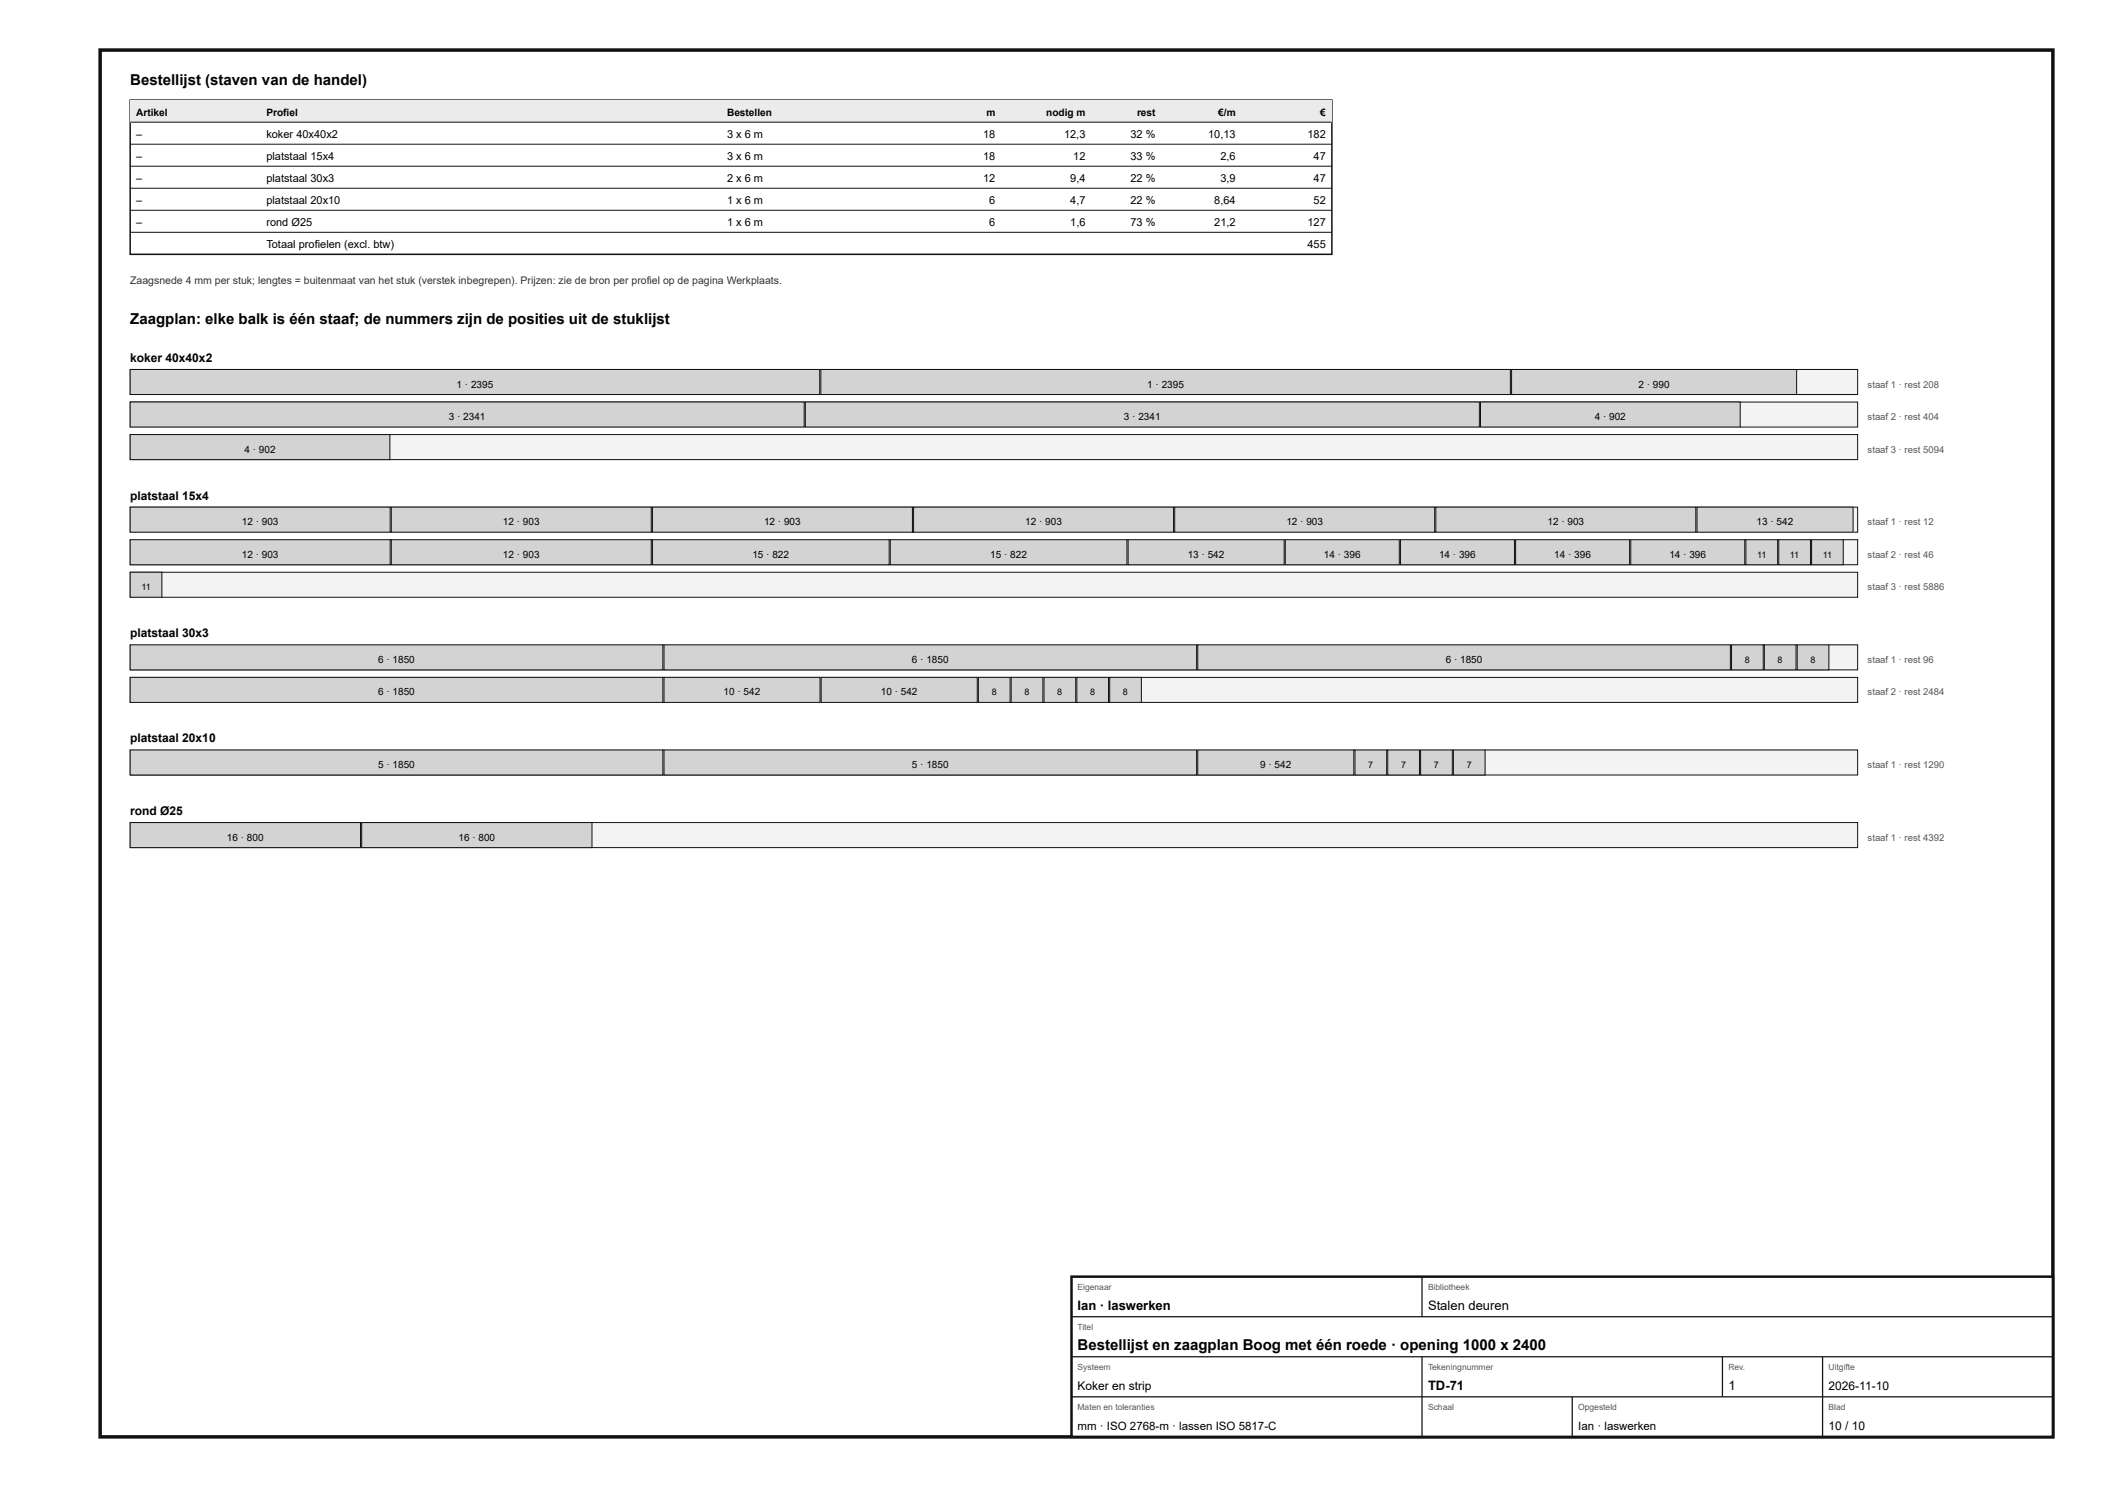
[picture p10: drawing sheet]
<svg xmlns="http://www.w3.org/2000/svg" width="420mm" height="297mm" viewBox="0 0 420 297" stroke-linecap="round" stroke-linejoin="round" font-family="sans-serif">
<defs><g id="words">
<g font-size="3">
<text x="26" y="17">Bestellijst (staven van de handel)</text>
<text x="26" y="64.8">Zaagplan: elke balk is één staaf; de nummers zijn de posities uit de stuklijst</text>
<text x="215.2" y="269.6">Bestellijst en zaagplan Boog met één roede · opening 1000 x 2400</text>
</g>
<g font-size="2.6">
<text x="215.2" y="261.6">Ian · laswerken</text>
<text x="285.2" y="261.6">Stalen deuren</text>
<text x="285.2" y="277.6">TD-71</text>
<text x="345.2" y="277.6">1</text>
</g>
<g font-size="2.4">
<text x="26" y="72.3">koker 40x40x2</text>
<text x="26" y="99.8">platstaal 15x4</text>
<text x="26" y="127.3">platstaal 30x3</text>
<text x="26" y="148.3">platstaal 20x10</text>
<text x="26" y="162.8">rond Ø25</text>
<text x="215.2" y="277.6">Koker en strip</text>
<text x="365.2" y="277.6">2026-11-10</text>
<text x="365.2" y="285.6">10 / 10</text>
</g>
<g font-size="2.3">
<text x="215.2" y="285.6">mm · ISO 2768-m · lassen ISO 5817-C</text>
<text x="315.2" y="285.6">Ian · laswerken</text>
</g>
<g font-size="2.2">
<text x="27.2" y="27.5">–</text>
<text x="53.2" y="27.5">koker 40x40x2</text>
<text x="145.2" y="27.5">3 x 6 m</text>
<text x="196.3" y="27.5">18</text>
<text x="212.5" y="27.5">12,3</text>
<text x="225.8" y="27.5">32 %</text>
<text x="241.3" y="27.5">10,13</text>
<text x="261.1" y="27.5">182</text>
<text x="27.2" y="31.9">–</text>
<text x="53.2" y="31.9">platstaal 15x4</text>
<text x="145.2" y="31.9">3 x 6 m</text>
<text x="196.3" y="31.9">18</text>
<text x="214.3" y="31.9">12</text>
<text x="225.8" y="31.9">33 %</text>
<text x="243.7" y="31.9">2,6</text>
<text x="262.3" y="31.9">47</text>
<text x="27.2" y="36.3">–</text>
<text x="27.2" y="40.7">–</text>
<text x="53.2" y="36.3">platstaal 30x3</text>
<text x="53.2" y="40.7">platstaal 20x10</text>
<text x="145.2" y="36.3">2 x 6 m</text>
<text x="145.2" y="40.7">1 x 6 m</text>
<text x="196.3" y="36.3">12</text>
<text x="197.6" y="40.7">6</text>
<text x="213.7" y="36.3">9,4</text>
<text x="213.7" y="40.7">4,7</text>
<text x="225.8" y="36.3">22 %</text>
<text x="225.8" y="40.7">22 %</text>
<text x="242.5" y="40.7">8,64</text>
<text x="243.7" y="36.3">3,9</text>
<text x="262.3" y="36.3">47</text>
<text x="262.3" y="40.7">52</text>
<text x="27.2" y="45.1">–</text>
<text x="53.2" y="45.1">rond Ø25</text>
<text x="145.2" y="45.1">1 x 6 m</text>
<text x="197.6" y="45.1">6</text>
<text x="213.7" y="45.1">1,6</text>
<text x="225.8" y="45.1">73 %</text>
<text x="242.5" y="45.1">21,2</text>
<text x="261.1" y="45.1">127</text>
<text x="53.2" y="49.5">Totaal profielen (excl. btw)</text>
<text x="261.1" y="49.5">455</text>
</g>
<text font-size="2.1" fill="#333" x="26" y="56.8">Zaagsnede 4 mm per stuk; lengtes = buitenmaat van het stuk (verstek inbegrepen). Prijzen: zie de bron per profiel op de pagina Werkplaats.</text>
<g font-size="2">
<text x="27.2" y="23.1">Artikel</text>
<text x="53.2" y="23.1">Profiel</text>
<text x="145.2" y="23.1">Bestellen</text>
<text x="197" y="23.1">m</text>
<text x="208.9" y="23.1">nodig m</text>
<text x="227.1" y="23.1">rest</text>
<text x="243.3" y="23.1">€/m</text>
<text x="263.7" y="23.1">€</text>
<text x="91.2" y="77.4">1 · 2395</text>
<text x="229.1" y="77.4">1 · 2395</text>
<text x="327.2" y="77.4">2 · 990</text>
<text x="89.6" y="83.9">3 · 2341</text>
<text x="224.5" y="83.9">3 · 2341</text>
<text x="318.5" y="83.9">4 · 902</text>
<text x="48.8" y="90.4">4 · 902</text>
<text x="48.3" y="104.9">12 · 903</text>
<text x="100.4" y="104.9">12 · 903</text>
<text x="152.6" y="104.9">12 · 903</text>
<text x="204.8" y="104.9">12 · 903</text>
<text x="256.9" y="104.9">12 · 903</text>
<text x="309.1" y="104.9">12 · 903</text>
<text x="350.8" y="104.9">13 · 542</text>
<text x="48.3" y="111.4">12 · 903</text>
<text x="100.4" y="111.4">12 · 903</text>
<text x="150.3" y="111.4">15 · 822</text>
<text x="197.8" y="111.4">15 · 822</text>
<text x="237.2" y="111.4">13 · 542</text>
<text x="264.4" y="111.4">14 · 396</text>
<text x="287.4" y="111.4">14 · 396</text>
<text x="310.4" y="111.4">14 · 396</text>
<text x="333.4" y="111.4">14 · 396</text>
<text x="75.5" y="132.4">6 · 1850</text>
<text x="182.1" y="132.4">6 · 1850</text>
<text x="288.7" y="132.4">6 · 1850</text>
<text x="75.5" y="138.9">6 · 1850</text>
<text x="144.5" y="138.9">10 · 542</text>
<text x="175.9" y="138.9">10 · 542</text>
<text x="75.5" y="153.4">5 · 1850</text>
<text x="182.1" y="153.4">5 · 1850</text>
<text x="251.7" y="153.4">9 · 542</text>
<text x="45.3" y="167.9">16 · 800</text>
<text x="91.6" y="167.9">16 · 800</text>
</g>
<g font-size="1.9" fill="#555">
<text x="373" y="77.4">staaf 1 · rest 208</text>
<text x="373" y="83.9">staaf 2 · rest 404</text>
<text x="373" y="90.4">staaf 3 · rest 5094</text>
<text x="373" y="104.9">staaf 1 · rest 12</text>
<text x="373" y="111.4">staaf 2 · rest 46</text>
<text x="373" y="117.9">staaf 3 · rest 5886</text>
<text x="373" y="132.4">staaf 1 · rest 96</text>
<text x="373" y="138.9">staaf 2 · rest 2484</text>
<text x="373" y="153.4">staaf 1 · rest 1290</text>
<text x="373" y="167.9">staaf 1 · rest 4392</text>
</g>
<g font-size="1.8">
<text x="350.9" y="111.4">11</text>
<text x="357.5" y="111.4">11</text>
<text x="364" y="111.4">11</text>
<text x="28.2" y="117.9">11</text>
<text x="348.5" y="132.4">8</text>
<text x="355" y="132.4">8</text>
<text x="361.6" y="132.4">8</text>
<text x="198.1" y="138.9">8</text>
<text x="204.6" y="138.9">8</text>
<text x="211.2" y="138.9">8</text>
<text x="217.7" y="138.9">8</text>
<text x="224.3" y="138.9">8</text>
<text x="273.3" y="153.4">7</text>
<text x="279.8" y="153.4">7</text>
<text x="286.4" y="153.4">7</text>
<text x="292.9" y="153.4">7</text>
</g>
<g font-size="1.7" fill="#555">
<text x="215.2" y="257.6">Eigenaar</text>
<text x="285.2" y="257.6">Bibliotheek</text>
<text x="215.2" y="265.6">Titel</text>
<text x="215.2" y="273.6">Systeem</text>
<text x="285.2" y="273.6">Tekeningnummer</text>
<text x="345.2" y="273.6">Rev.</text>
<text x="365.2" y="273.6">Uitgifte</text>
<text x="215.2" y="281.6">Maten en toleranties</text>
<text x="285.2" y="281.6">Schaal</text>
<text x="315.2" y="281.6">Opgesteld</text>
<text x="365.2" y="281.6">Blad</text>
</g>
</g></defs>
<path d="M20 10h390v277h-390z" fill="none" stroke="#111" stroke-width=".7" stroke-linecap="butt"/>
<path d="M26 20h240v30.8h-240z" fill="none" stroke="#111" stroke-width=".3"/>
<path d="M26 20h240v4.4h-240z" fill="#e9ecee"/>
<path d="M26 24.4h240M26 28.8h240M26 33.2h240M26 37.6h240M26 42h240M26 46.4h240" fill="none" stroke="#111" stroke-width=".2"/>
<path d="M26 73.8h345v5h-345z" fill="#f2f3f3"/>
<path d="M26 73.8h345v5h-345z" fill="none" stroke="#111" stroke-width=".2"/>
<path d="M26 73.8h137.7v5h-137.7z" fill="#cfd4d7"/>
<path d="M26 73.8h137.7v5h-137.7z" fill="none" stroke="#111" stroke-width=".2"/>
<path d="M163.9 73.8h137.7v5h-137.7z" fill="#cfd4d7"/>
<path d="M163.9 73.8h137.7v5h-137.7z" fill="none" stroke="#111" stroke-width=".2"/>
<path d="M301.9 73.8h56.9v5h-56.9z" fill="#cfd4d7"/>
<path d="M301.9 73.8h56.9v5h-56.9z" fill="none" stroke="#111" stroke-width=".2"/>
<path d="M26 80.3h345v5h-345z" fill="#f2f3f3"/>
<path d="M26 80.3h345v5h-345z" fill="none" stroke="#111" stroke-width=".2"/>
<path d="M26 80.3h134.6v5h-134.6z" fill="#cfd4d7"/>
<path d="M26 80.3h134.6v5h-134.6z" fill="none" stroke="#111" stroke-width=".2"/>
<path d="M160.8 80.3h134.6v5h-134.6z" fill="#cfd4d7"/>
<path d="M160.8 80.3h134.6v5h-134.6z" fill="none" stroke="#111" stroke-width=".2"/>
<path d="M295.7 80.3h51.8v5h-51.8z" fill="#cfd4d7"/>
<path d="M295.7 80.3h51.8v5h-51.8z" fill="none" stroke="#111" stroke-width=".2"/>
<path d="M26 86.8h345v5h-345z" fill="#f2f3f3"/>
<path d="M26 86.8h345v5h-345z" fill="none" stroke="#111" stroke-width=".2"/>
<path d="M26 86.8h51.9v5h-51.9z" fill="#cfd4d7"/>
<path d="M26 86.8h51.9v5h-51.9z" fill="none" stroke="#111" stroke-width=".2"/>
<path d="M26 101.3h345v5h-345z" fill="#f2f3f3"/>
<path d="M26 101.3h345v5h-345z" fill="none" stroke="#111" stroke-width=".2"/>
<path d="M26 101.3h51.9v5h-51.9z" fill="#cfd4d7"/>
<path d="M26 101.3h51.9v5h-51.9z" fill="none" stroke="#111" stroke-width=".2"/>
<path d="M78.1 101.3h52v5h-52z" fill="#cfd4d7"/>
<path d="M78.1 101.3h52v5h-52z" fill="none" stroke="#111" stroke-width=".2"/>
<path d="M130.3 101.3h51.9v5h-51.9z" fill="#cfd4d7"/>
<path d="M130.3 101.3h51.9v5h-51.9z" fill="none" stroke="#111" stroke-width=".2"/>
<path d="M182.5 101.3h51.9v5h-51.9z" fill="#cfd4d7"/>
<path d="M182.5 101.3h51.9v5h-51.9z" fill="none" stroke="#111" stroke-width=".2"/>
<path d="M234.6 101.3h51.9v5h-51.9z" fill="#cfd4d7"/>
<path d="M234.6 101.3h51.9v5h-51.9z" fill="none" stroke="#111" stroke-width=".2"/>
<path d="M286.8 101.3h51.9v5h-51.9z" fill="#cfd4d7"/>
<path d="M286.8 101.3h51.9v5h-51.9z" fill="none" stroke="#111" stroke-width=".2"/>
<path d="M338.9 101.3h31.2v5h-31.2z" fill="#cfd4d7"/>
<path d="M338.9 101.3h31.2v5h-31.2z" fill="none" stroke="#111" stroke-width=".2"/>
<path d="M26 107.8h345v5h-345z" fill="#f2f3f3"/>
<path d="M26 107.8h345v5h-345z" fill="none" stroke="#111" stroke-width=".2"/>
<path d="M26 107.8h51.9v5h-51.9z" fill="#cfd4d7"/>
<path d="M26 107.8h51.9v5h-51.9z" fill="none" stroke="#111" stroke-width=".2"/>
<path d="M78.1 107.8h52v5h-52z" fill="#cfd4d7"/>
<path d="M78.1 107.8h52v5h-52z" fill="none" stroke="#111" stroke-width=".2"/>
<path d="M130.3 107.8h47.3v5h-47.3z" fill="#cfd4d7"/>
<path d="M130.3 107.8h47.3v5h-47.3z" fill="none" stroke="#111" stroke-width=".2"/>
<path d="M177.8 107.8h47.3v5h-47.3z" fill="#cfd4d7"/>
<path d="M177.8 107.8h47.3v5h-47.3z" fill="none" stroke="#111" stroke-width=".2"/>
<path d="M225.3 107.8h31.2v5h-31.2z" fill="#cfd4d7"/>
<path d="M225.3 107.8h31.2v5h-31.2z" fill="none" stroke="#111" stroke-width=".2"/>
<path d="M256.7 107.8h22.8v5h-22.8z" fill="#cfd4d7"/>
<path d="M256.7 107.8h22.8v5h-22.8z" fill="none" stroke="#111" stroke-width=".2"/>
<path d="M279.7 107.8h22.8v5h-22.8z" fill="#cfd4d7"/>
<path d="M279.7 107.8h22.8v5h-22.8z" fill="none" stroke="#111" stroke-width=".2"/>
<path d="M302.7 107.8h22.8v5h-22.8z" fill="#cfd4d7"/>
<path d="M302.7 107.8h22.8v5h-22.8z" fill="none" stroke="#111" stroke-width=".2"/>
<path d="M325.7 107.8h22.8v5h-22.8z" fill="#cfd4d7"/>
<path d="M325.7 107.8h22.8v5h-22.8z" fill="none" stroke="#111" stroke-width=".2"/>
<path d="M348.7 107.8h6.3v5h-6.3z" fill="#cfd4d7"/>
<path d="M348.7 107.8h6.3v5h-6.3z" fill="none" stroke="#111" stroke-width=".2"/>
<path d="M355.2 107.8h6.4v5h-6.4z" fill="#cfd4d7"/>
<path d="M355.2 107.8h6.4v5h-6.4z" fill="none" stroke="#111" stroke-width=".2"/>
<path d="M361.8 107.8h6.3v5h-6.3z" fill="#cfd4d7"/>
<path d="M361.8 107.8h6.3v5h-6.3z" fill="none" stroke="#111" stroke-width=".2"/>
<path d="M26 114.3h345v5h-345z" fill="#f2f3f3"/>
<path d="M26 114.3h345v5h-345z" fill="none" stroke="#111" stroke-width=".2"/>
<path d="M26 114.3h6.3v5h-6.3z" fill="#cfd4d7"/>
<path d="M26 114.3h6.3v5h-6.3z" fill="none" stroke="#111" stroke-width=".2"/>
<path d="M26 128.8h345v5h-345z" fill="#f2f3f3"/>
<path d="M26 128.8h345v5h-345z" fill="none" stroke="#111" stroke-width=".2"/>
<path d="M26 128.8h106.4v5h-106.4z" fill="#cfd4d7"/>
<path d="M26 128.8h106.4v5h-106.4z" fill="none" stroke="#111" stroke-width=".2"/>
<path d="M132.6 128.8h106.4v5h-106.4z" fill="#cfd4d7"/>
<path d="M132.6 128.8h106.4v5h-106.4z" fill="none" stroke="#111" stroke-width=".2"/>
<path d="M239.2 128.8h106.4v5h-106.4z" fill="#cfd4d7"/>
<path d="M239.2 128.8h106.4v5h-106.4z" fill="none" stroke="#111" stroke-width=".2"/>
<path d="M345.8 128.8h6.3v5h-6.3z" fill="#cfd4d7"/>
<path d="M345.8 128.8h6.3v5h-6.3z" fill="none" stroke="#111" stroke-width=".2"/>
<path d="M352.4 128.8h6.3v5h-6.3z" fill="#cfd4d7"/>
<path d="M352.4 128.8h6.3v5h-6.3z" fill="none" stroke="#111" stroke-width=".2"/>
<path d="M358.9 128.8h6.4v5h-6.4z" fill="#cfd4d7"/>
<path d="M358.9 128.8h6.4v5h-6.4z" fill="none" stroke="#111" stroke-width=".2"/>
<path d="M26 135.3h345v5h-345z" fill="#f2f3f3"/>
<path d="M26 135.3h345v5h-345z" fill="none" stroke="#111" stroke-width=".2"/>
<path d="M26 135.3h106.4v5h-106.4z" fill="#cfd4d7"/>
<path d="M26 135.3h106.4v5h-106.4z" fill="none" stroke="#111" stroke-width=".2"/>
<path d="M132.6 135.3h31.2v5h-31.2z" fill="#cfd4d7"/>
<path d="M132.6 135.3h31.2v5h-31.2z" fill="none" stroke="#111" stroke-width=".2"/>
<path d="M164 135.3h31.2v5h-31.2z" fill="#cfd4d7"/>
<path d="M164 135.3h31.2v5h-31.2z" fill="none" stroke="#111" stroke-width=".2"/>
<path d="M195.4 135.3h6.3v5h-6.3z" fill="#cfd4d7"/>
<path d="M195.4 135.3h6.3v5h-6.3z" fill="none" stroke="#111" stroke-width=".2"/>
<path d="M201.9 135.3h6.4v5h-6.4z" fill="#cfd4d7"/>
<path d="M201.9 135.3h6.4v5h-6.4z" fill="none" stroke="#111" stroke-width=".2"/>
<path d="M208.5 135.3h6.3v5h-6.3z" fill="#cfd4d7"/>
<path d="M208.5 135.3h6.3v5h-6.3z" fill="none" stroke="#111" stroke-width=".2"/>
<path d="M215.1 135.3h6.3v5h-6.3z" fill="#cfd4d7"/>
<path d="M215.1 135.3h6.3v5h-6.3z" fill="none" stroke="#111" stroke-width=".2"/>
<path d="M221.6 135.3h6.3v5h-6.3z" fill="#cfd4d7"/>
<path d="M221.6 135.3h6.3v5h-6.3z" fill="none" stroke="#111" stroke-width=".2"/>
<path d="M26 149.8h345v5h-345z" fill="#f2f3f3"/>
<path d="M26 149.8h345v5h-345z" fill="none" stroke="#111" stroke-width=".2"/>
<path d="M26 149.8h106.4v5h-106.4z" fill="#cfd4d7"/>
<path d="M26 149.8h106.4v5h-106.4z" fill="none" stroke="#111" stroke-width=".2"/>
<path d="M132.6 149.8h106.4v5h-106.4z" fill="#cfd4d7"/>
<path d="M132.6 149.8h106.4v5h-106.4z" fill="none" stroke="#111" stroke-width=".2"/>
<path d="M239.2 149.8h31.2v5h-31.2z" fill="#cfd4d7"/>
<path d="M239.2 149.8h31.2v5h-31.2z" fill="none" stroke="#111" stroke-width=".2"/>
<path d="M270.6 149.8h6.3v5h-6.3z" fill="#cfd4d7"/>
<path d="M270.6 149.8h6.3v5h-6.3z" fill="none" stroke="#111" stroke-width=".2"/>
<path d="M277.2 149.8h6.3v5h-6.3z" fill="#cfd4d7"/>
<path d="M277.2 149.8h6.3v5h-6.3z" fill="none" stroke="#111" stroke-width=".2"/>
<path d="M283.7 149.8h6.3v5h-6.3z" fill="#cfd4d7"/>
<path d="M283.7 149.8h6.3v5h-6.3z" fill="none" stroke="#111" stroke-width=".2"/>
<path d="M290.3 149.8h6.3v5h-6.3z" fill="#cfd4d7"/>
<path d="M290.3 149.8h6.3v5h-6.3z" fill="none" stroke="#111" stroke-width=".2"/>
<path d="M26 164.3h345v5h-345z" fill="#f2f3f3"/>
<path d="M26 164.3h345v5h-345z" fill="none" stroke="#111" stroke-width=".2"/>
<path d="M26 164.3h46v5h-46z" fill="#cfd4d7"/>
<path d="M26 164.3h46v5h-46z" fill="none" stroke="#111" stroke-width=".2"/>
<path d="M72.2 164.3h46v5h-46z" fill="#cfd4d7"/>
<path d="M72.2 164.3h46v5h-46z" fill="none" stroke="#111" stroke-width=".2"/>
<path d="M214 255h196v32h-196z" fill="#fff"/>
<path d="M214 255h196v32h-196z" fill="none" stroke="#111" stroke-width=".5"/>
<path d="M284 255v8M214 263h196M214 271h196M214 279h196M284 271v16M314 279v8M344 271v8M364 271v16" fill="none" stroke="#111" stroke-width=".25"/>
<use href="#words"/>
</svg>
